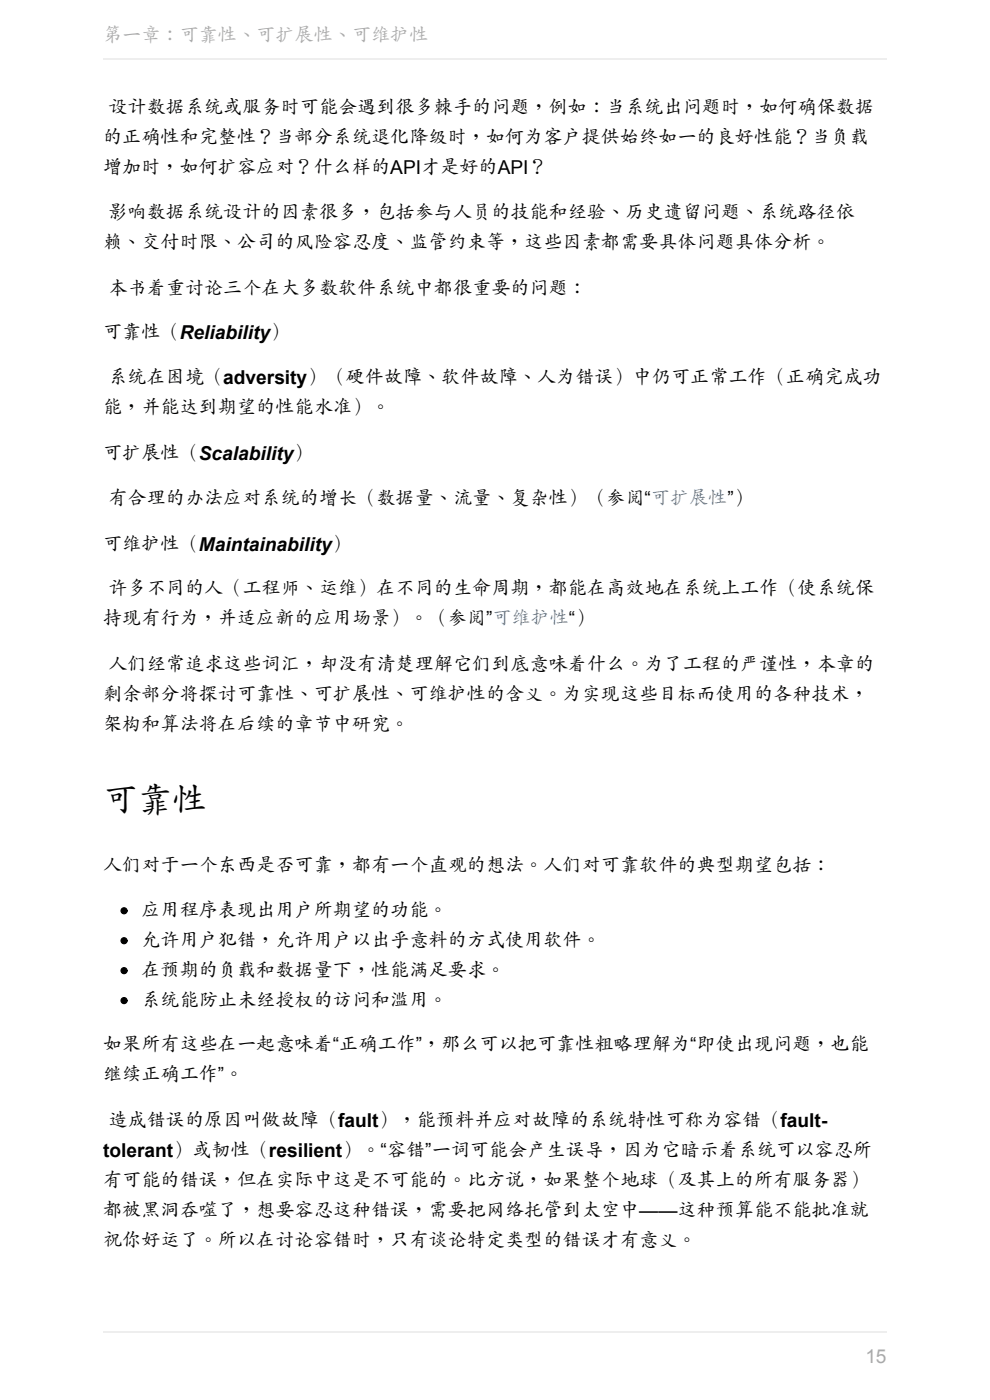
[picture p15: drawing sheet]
<svg xmlns="http://www.w3.org/2000/svg" width="210mm" height="297mm" viewBox="0 0 210 297" stroke-linecap="round" stroke-linejoin="round" font-family="sans-serif">
<defs><g id="words">
<text font-size="7.4" x="21.9" y="172.5">可靠性</text>
<g font-size="4.1" fill="#aaa">
<text x="21.9" y="8.9">第一章：可靠性、可扩展性、可维护性</text>
<text x="183.6" y="289.1">15</text>
</g>
<g font-size="4.1">
<text x="23" y="24.1">设计数据系统或服务时可能会遇到很多棘手的问题，例如：当系统出问题时，如何确保数据</text>
<text x="21.9" y="30.5">的正确性和完整性？当部分系统退化降级时，如何为客户提供始终如一的良好性能？当负载</text>
<text x="21.9" y="36.8">增加时，如何扩容应对？什么样的API才是好的API？</text>
<text x="23" y="46.5">影响数据系统设计的因素很多，包括参与人员的技能和经验、历史遗留问题、系统路径依</text>
<text x="21.9" y="52.8">赖、交付时限、公司的风险容忍度、监管约束等，这些因素都需要具体问题具体分析。</text>
<text x="23" y="62.5">本书着重讨论三个在大多数软件系统中都很重要的问题：</text>
<text x="21.9" y="71.9">可靠性（Reliability）</text>
<text x="23" y="81.6">系统在困境（adversity）（硬件故障、软件故障、人为错误）中仍可正常工作（正确完成功</text>
<text x="21.9" y="87.9">能，并能达到期望的性能水准）。</text>
<text x="21.9" y="97.6">可扩展性（Scalability）</text>
<text x="23" y="107.2">有合理的办法应对系统的增长（数据量、流量、复杂性）（参阅“可扩展性”）</text>
<text x="21.9" y="116.9">可维护性（Maintainability）</text>
<text x="23" y="126.3">许多不同的人（工程师、运维）在不同的生命周期，都能在高效地在系统上工作（使系统保</text>
<text x="21.9" y="132.6">持现有行为，并适应新的应用场景）。（参阅”可维护性“）</text>
<text x="23" y="142.3">人们经常追求这些词汇，却没有清楚理解它们到底意味着什么。为了工程的严谨性，本章的</text>
<text x="21.9" y="148.6">剩余部分将探讨可靠性、可扩展性、可维护性的含义。为实现这些目标而使用的各种技术，</text>
<text x="21.9" y="155">架构和算法将在后续的章节中研究。</text>
<text x="21.9" y="185">人们对于一个东西是否可靠，都有一个直观的想法。人们对可靠软件的典型期望包括：</text>
<text x="30" y="194.6">应用程序表现出用户所期望的功能。</text>
<text x="30" y="201">允许用户犯错，允许用户以出乎意料的方式使用软件。</text>
<text x="30" y="207.3">在预期的负载和数据量下，性能满足要求。</text>
<text x="30" y="213.7">系统能防止未经授权的访问和滥用。</text>
<text x="21.9" y="223.1">如果所有这些在一起意味着“正确工作”，那么可以把可靠性粗略理解为“即使出现问题，也能</text>
<text x="21.9" y="229.4">继续正确工作”。</text>
<text x="23" y="239.1">造成错误的原因叫做故障（fault），能预料并应对故障的系统特性可称为容错（fault-</text>
<text x="21.9" y="245.4">tolerant）或韧性（resilient）。“容错”一词可能会产生误导，因为它暗示着系统可以容忍所</text>
<text x="21.9" y="251.8">有可能的错误，但在实际中这是不可能的。比方说，如果整个地球（及其上的所有服务器）</text>
<text x="21.9" y="258.1">都被黑洞吞噬了，想要容忍这种错误，需要把网络托管到太空中——这种预算能不能批准就</text>
<text x="21.9" y="264.5">祝你好运了。所以在讨论容错时，只有谈论特定类型的错误才有意义。</text>
</g>
</g></defs>
<g fill="#000" stroke="#000" stroke-width=".25">
<circle cx="26.3" cy="193.2" r=".63"/>
<circle cx="26.3" cy="199.6" r=".63"/>
<circle cx="26.3" cy="212.3" r=".63"/>
<circle cx="26.3" cy="205.9" r=".63"/>
</g>
<path d="M21.9 12.6h166.2M21.9 282.6h166.2" fill="none" stroke="#eee" stroke-width=".25"/>
<use href="#words"/>
</svg>
